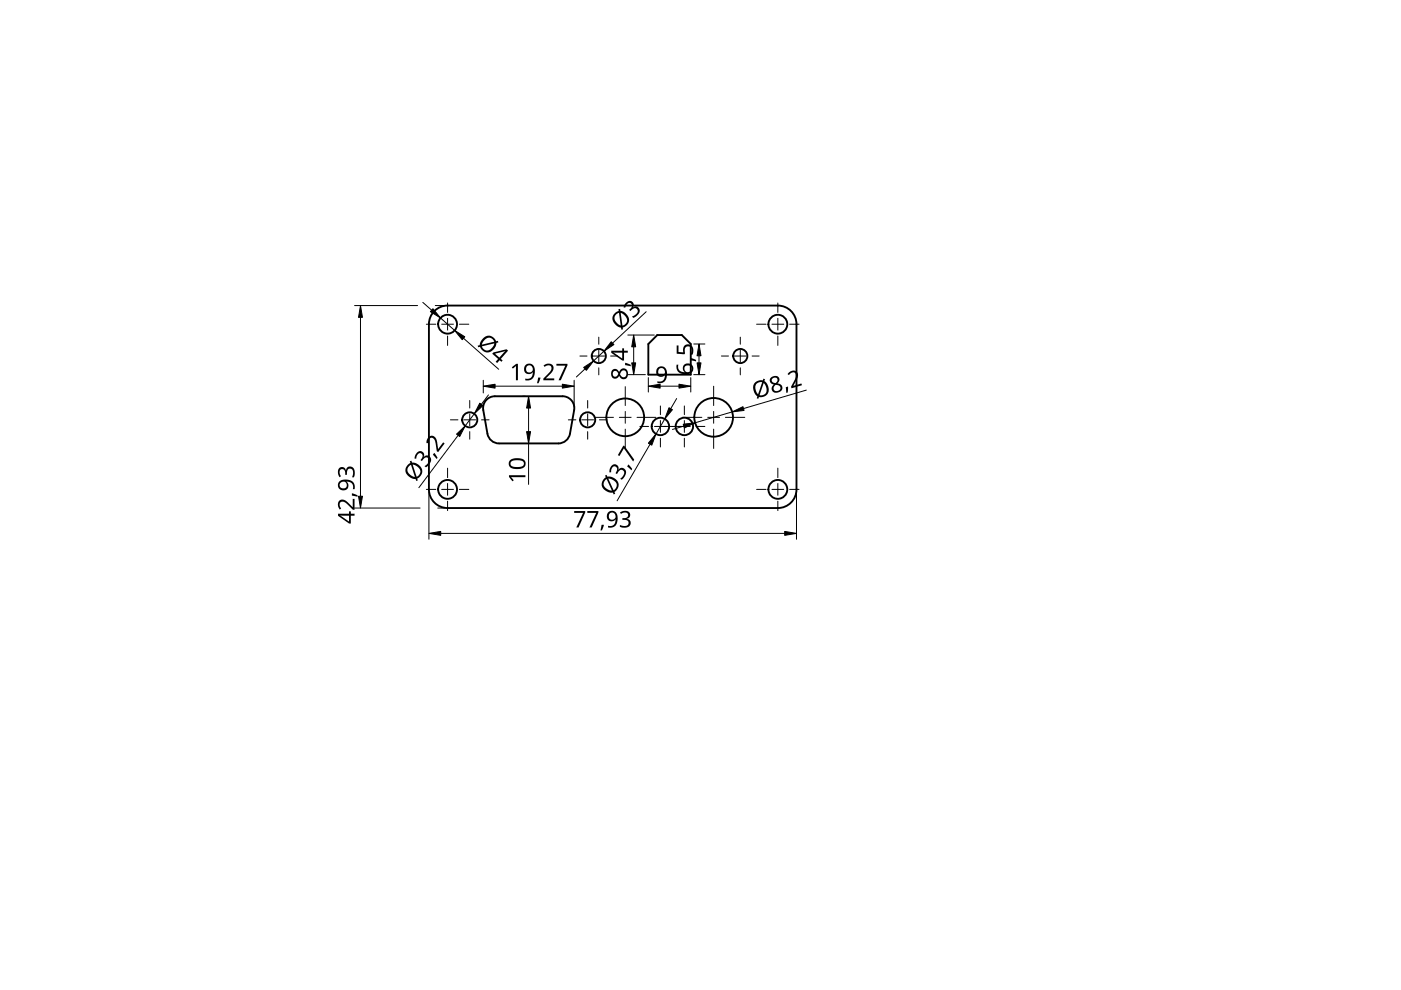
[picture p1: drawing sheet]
<svg xmlns="http://www.w3.org/2000/svg" width="297mm" height="210mm" viewBox="0 0 297 210" stroke-linecap="round" stroke-linejoin="round" font-family="sans-serif">
<g fill="none" stroke="#000" stroke-width=".4">
<path d="M92.1 65.9a3.9 3.9 0 0 1 2.8-1.1h70a4 4 0 0 1 4 3.9v35.1a4 4 0 0 1-4 3.9h-70a4 4 0 0 1-4-3.9v-35.1a3.9 3.9 0 0 1 1.2-2.8zM139.4 71h5.2l1.9 1.9v6.5h-9v-6.5zM103.4 84.6l1-.5 .5-.1h14.4a2.5 2.5 0 0 1 2.4 3l-.9 5a2.5 2.5 0 0 1-2.4 2h-12.6a2.5 2.5 0 0 1-2.5-2l-.9-5.3a2.5 2.5 0 0 1 1-2.1z"/>
<circle cx="94.9" cy="68.7" r="2"/>
<circle cx="127" cy="75.5" r="1.5"/>
<circle cx="157" cy="75.5" r="1.5"/>
<circle cx="164.9" cy="68.7" r="2"/>
<circle cx="99.6" cy="89" r="1.6"/>
<circle cx="124.6" cy="89" r="1.6"/>
<circle cx="132.6" cy="88.5" r="4"/>
<circle cx="140" cy="90.4" r="1.85"/>
<circle cx="145.1" cy="90.4" r="1.85"/>
<circle cx="151.3" cy="88.5" r="4.1"/>
<circle cx="94.9" cy="103.8" r="2"/>
<circle cx="164.9" cy="103.8" r="2"/>
</g>
<g fill="none" stroke="#000" stroke-width=".21">
<path d="M90.4 68.7h2M93.6 68.7h2.5M94.9 64.2v2M94.9 67.5v2.5M94.9 71.2v2M97.4 68.7h2M123 75.5h1.5M125.7 75.5h2.5M127 71.5v1.5M127 74.2v2.5M127 78v1.5M129.5 75.5h1.5"/>
<path d="M153 75.5h1.5M155.7 75.5h2.5M157 71.5v1.5M157 74.2v2.5M157 78v1.5M159.5 75.5h1.5M160.4 68.7h2M163.7 68.7h2.5M164.9 64.2v2M164.9 67.5v2.5M164.9 71.2v2M167.4 68.7h2"/>
<path d="M94.9 99.3v2M95.5 89h1.6M98.3 89h2.5M99.6 84.9v1.6M99.6 87.8v2.5M99.6 91.5v1.6M102.1 89h1.6M120.5 89h1.6M123.3 89h2.5M124.6 84.9v1.6M124.6 87.8v2.5M124.6 91.5v1.6"/>
<path d="M126.1 88.5h4M127.1 89h1.6M131.3 88.5h2.5M132.6 82v4M132.6 87.2v2.5M132.6 91v4M135.1 88.5h4M135.7 90.4h1.8M138.8 90.4h7.5M140 86.1v1.8M140 89.2v2.5M140 92.9v1.9"/>
<path d="M144.7 88.5h4.1M145.1 86.1v1.8M145.1 89.2v2.5M145.1 92.9v1.9M147.6 90.4h1.8M150.1 88.5h2.5M151.3 81.9v4.1M151.3 87.2v2.5M151.3 91v4.1M153.8 88.5h4.1M164.9 99.3v2M90.4 103.8h2"/>
<path d="M93.6 103.8h2.5M94.9 102.5v2.5M94.9 106.3v2M97.4 103.8h2M160.4 103.8h2M163.7 103.8h2.5M164.9 102.5v2.5M164.9 106.3v2M167.4 103.8h2"/>
</g>
<g fill="none" stroke="#000" stroke-width=".21">
<path d="M75.2 64.8h13.3M76.4 67.3v37.9M89.6 64.1l1.9 1.7M92.3 64.8h2M93.4 67.4l3 2.7M98.3 71.7l7.4 6.6M124 78.2l-1.8 1.7M128.1 74.5l-2.2 2M133.1 79.4h3.7M133.1 71h5.6M134.4 73.5v3.4M137 66.1l-7.1 6.7"/>
<path d="M147.1 79.4h2.4M147.1 72.9h2.4M148.2 75.4v1.5M97.1 92.3l-8.3 11.1M100.6 87.7l-2 2.6M102.5 80.6v2.7M103.6 83.7l-1.5 2M105 81.9h14.2M110.8 84h.6M110.8 94h.6M112.1 86.5v5M112.1 94v8.7"/>
<path d="M121.7 80.6v5.7M137.5 80.1v3M137.8 94.2l-7 12M140 81.9h4M140.9 88.8l-1.8 3.2M143.5 84.5l-1.3 2.2M145 90.3l-2.4 .8M146.5 80.1v3M155.2 87.3l-7.8 2.3M171 82.7l-13.4 3.9M75.2 107.7h13.9M90.9 104.4v9.9"/>
<path d="M92.8 107.7h1.5M93.4 113.1h73M168.9 104.4v9.9"/>
</g>
<g fill="#000">
<path d="M132.5 77l1.2 .3v.4l-1.2-.3zM132.8 64.2a.88 .88 0 0 1 1.2-.3 .88 .88 0 0 1 .2 1.3 .93 .93 0 0 1 1.3 .1 .93 .93 0 0 1-.2 1.4l-1 .7-.3-.3a1.24 1.24 0 0 0 1.1-1.5 .71 .71 0 0 0-1.2 .1l-.3 .3-.2-.3a.81 .81 0 0 0 .6-.6 .81 .81 0 0 0-.3-.9 1.02 1.02 0 0 0-1.1 1h-.4zM143.5 73.2h.4v1.4l1 .1a1.17 1.17 0 0 1 .9-1.7 1.17 1.17 0 0 1 1.2 1.6l-.2 .6h-.4a1.03 1.03 0 0 0 .3-1 1.03 1.03 0 0 0-.8-.8 .93 .93 0 0 0-.7 1.5l-.1 .2-1.6-.1zM146.4 75.9l1.2 .4v.3l-1.2-.2zM71.9 99.3a.85 .85 0 0 1 .9-.3 .85 .85 0 0 1 .6 .7 .93 .93 0 0 1 1-.8 .93 .93 0 0 1 .8 1l-.2 1.3h-.4a1.24 1.24 0 0 0-.3-1.8 .71 .71 0 0 0-.7 .9v.4h-.4a.81 .81 0 0 0-.1-.9 .81 .81 0 0 0-.8-.3 1.02 1.02 0 0 0 0 1.5l-.3 .2a1.65 1.65 0 0 1-.1-1.9zM88.4 96a.86 .86 0 0 1 1.2-.2 .86 .86 0 0 1 .2 1.1 .93 .93 0 0 1 1.4-.1 .93 .93 0 0 1 0 1.4l-.9 .9-.3-.3a1.24 1.24 0 0 0 .8-1.6 .71 .71 0 0 0-1.2 .3l-.2 .3-.2-.3a.81 .81 0 0 0 .4-.7 .81 .81 0 0 0-.4-.7 1.02 1.02 0 0 0-.9 1.1h-.4v-.2zM92.1 96l.7 1.1-.2 .2-.8-.9zM90.9 92.7a1.1 1.1 0 0 1 1.2-.1 1.1 1.1 0 0 1 .6 1.1l.2 1.5 1.1-1.4 .3 .2-1.4 1.9-.3-.2-.2-1.6a.98 .98 0 0 0-1.2-1.2l-.3 .4-.1 .7h-.4l.1-.6zM108.5 77.9l1-.8h.3v3.5h-.4v-3l-.7 .6zM114.1 80.1h.5l-.4 1.2h-.3zM115.2 77.5a1.16 1.16 0 0 1 1.4-.4 1.16 1.16 0 0 1 .7 1.1l-.3 .7-1.3 1.3h1.8v.4h-2.3v-.3l1.1-1.1a.98 .98 0 0 0 .3-1.7h-.5l-.6 .3zM118 77.1h2.3v.4l-1.4 3.1h-.5l1.5-3.1h-1.9z"/>
<path d="M129.7 98.7a.85 .85 0 0 1 1.1-.1 .85 .85 0 0 1 .3 1 .93 .93 0 0 1 1.3-.2 .93 .93 0 0 1 .2 1.3l-.8 1-.3-.2a1.24 1.24 0 0 0 .6-1.7 .71 .71 0 0 0-1.1 .4l-.2 .3-.3-.2a.81 .81 0 0 0 .4-.8 .81 .81 0 0 0-.6-.6 1.02 1.02 0 0 0-.7 1.2l-.4 .1v-.3l.1-.6zM133.2 98.5l.8 .9-.1 .3-.9-.8zM132.2 94.5l.3 .1 2 2.8-.3 .5-1.9-2.8-1 1.6-.3-.2zM166.6 82.1l.5-.1-.1 1.2-.3 .1zM167.2 79.1a1.14 1.14 0 0 1 1.7-.4 1.14 1.14 0 0 1 0 1.8l-.7 1.3 1.7-.5 .1 .4-2.2 .6-.1-.3 .8-1.4a.98 .98 0 0 0-.3-1.7l-.4 .2-.5 .4-.3-.2zM74.6 104.6l1.2 .4v.3l-1.2-.2zM71.9 106.2a1.5 1.5 0 0 1 2.1 .6l.8 .7v-1.7h.4v2.3h-.4l-1.1-1.1a.98 .98 0 0 0-1.7-.3v.5l.3 .6-.3 .2a1.46 1.46 0 0 1-.1-1.8zM107.9 100.8h3.5v.4h-3l.5 .6-.3 .3-.7-1zM121.7 108.4h2.4v.3l-1.4 3.1h-.5l1.4-3.1h-1.9zM124.5 108.4h2.4v.3l-1.4 3.1h-.5l1.4-3.1h-1.9zM127.5 111.3h.5l-.4 1.2h-.3zM131.4 108.7a1.25 1.25 0 0 1 1.3-.5 1.25 1.25 0 0 1 .9 1 .85 .85 0 0 1-.7 .8 .93 .93 0 0 1 .8 1 .93 .93 0 0 1-1 .9l-1.3-.2v-.4a1.24 1.24 0 0 0 1.9-.3 .71 .71 0 0 0-1-.8h-.3v-.3a.81 .81 0 0 0 .8-.1 .81 .81 0 0 0 .3-.8 1.02 1.02 0 0 0-1.4 0z"/>
<path d="M102.4 71.7a1.59 1.59 0 0 1 2.8 .7l.4-.1 .1 .3-.5 .1a1.81 1.81 0 0 1-1.2 1.9 1.81 1.81 0 0 1-2.1-.9l-.1-.2-.4 .1-.1-.3 .4-.1 .2-.7zM102.2 73.4a1.23 1.23 0 0 0 1.1 .9 1.23 1.23 0 0 0 1.2-.8l.3-.7zM102.9 72l-.7 1.1 2.6-.6-.6-.8a1.05 1.05 0 0 0-1.3 .3z"/>
<path d="M104.6 74.7l2.8-.7 .3 .3-1.5 1.8 .4 .3-.3 .3-.4-.3-.5 .6-.3-.3 .5-.6-1.2-1.1zM104.9 75l1 .8 1.2-1.4z"/>
<path d="M111.4 77.4a1.22 1.22 0 0 1 1.5-.1 1.22 1.22 0 0 1 .5 1.3 1.64 1.64 0 0 1-2 2v-.3a1.16 1.16 0 0 0 1.2-.2 1.16 1.16 0 0 0 .3-1.2 1.08 1.08 0 0 1-1.6 .1 1.08 1.08 0 0 1 .1-1.6zM111.5 78.2a.76 .76 0 0 0 1.5 0 .76 .76 0 0 0-1.5 0z"/>
<path d="M129.9 78.4a.88 .88 0 0 1 1.4 .5 1 1 0 0 1 1.2-.8 1 1 0 0 1 .6 1.4 .94 .94 0 0 1-.8 .9 .94 .94 0 0 1-1-.7 .91 .91 0 0 1-1.2 .5 .91 .91 0 0 1-.5-1.2zM131.5 79.3a.7 .7 0 0 0 1.4 0 .7 .7 0 0 0-1.4 0zM129.9 79.3a.6 .6 0 0 0 1.2 0 .6 .6 0 0 0-1.2 0z"/>
<path d="M129.6 74.4h2.3v-.5h.4v.5h.8v.4h-.8v1.6h-.4l-2.3-1.6zM130.1 74.7l1.8 1.3v-1.2z"/>
<path d="M131.1 65.5h.4v.4a1.81 1.81 0 0 1 1.8 1.5 1.81 1.81 0 0 1-1.1 2h-.2l.1 .4-.4 .1v-.4a1.84 1.84 0 0 1-1.7-1.3 1.84 1.84 0 0 1 .6-2l.6-.3zM131.6 66.3l.4 2.7a1.23 1.23 0 0 0 1-1 1.23 1.23 0 0 0-.8-1.3zM130.7 66.6l-.2 .2a1.34 1.34 0 0 0 .7 2l.4 .2-.4-2.7z"/>
<path d="M139.4 78a1.22 1.22 0 0 1 1.5-.1 1.22 1.22 0 0 1 .5 1.3 1.64 1.64 0 0 1-2 2v-.4a1.16 1.16 0 0 0 1.2-.1 1.16 1.16 0 0 0 .4-1.2 1.08 1.08 0 0 1-1.7 .1 1.08 1.08 0 0 1 .1-1.6zM139.5 78.8a.76 .76 0 0 0 1.5 0 .76 .76 0 0 0-1.5 0z"/>
<path d="M143.5 77.3h.3a1.18 1.18 0 0 0 1.4 1.6 1.08 1.08 0 0 1-.1-1.6 1.08 1.08 0 0 1 1.6 .1 1.22 1.22 0 0 1 .1 1.4 1.22 1.22 0 0 1-1.3 .5 1.63 1.63 0 0 1-2-2zM145.1 78.2a.76 .76 0 0 0 1.5 0 .76 .76 0 0 0-1.5 0z"/>
<path d="M163.5 80.1a.98 .98 0 0 1 1.1-.4 .98 .98 0 0 1 .6 .9l-.4 .7a1 1 0 0 1 1.1 1 1 1 0 0 1-1.1 1 .94 .94 0 0 1-1.1-.6 .94 .94 0 0 1 .4-1.2h-.2a.85 .85 0 0 1-.4-1.4zM164 82.3a.7 .7 0 0 0 1.4 0 .7 .7 0 0 0-1.4 0zM163.7 80.7a.58 .58 0 0 0 1.1 0 .58 .58 0 0 0-1.1 0z"/>
<path d="M86.9 97.8l.3-.1 .2 .4a1.81 1.81 0 0 1 1.9 1.1 1.81 1.81 0 0 1-.6 2.2l-.2 .1 .1 .4-.4 .1-.1-.4a1.84 1.84 0 0 1-1.8-1 1.84 1.84 0 0 1 .2-2l.5-.4zM87.5 98.5l.8 2.6a1.23 1.23 0 0 0 .8-1.2 1.23 1.23 0 0 0-.9-1.2zM86.7 98.8l-.2 .4a1.34 1.34 0 0 0 1 1.8l.5 .1-.9-2.5z"/>
<path d="M108.1 97.6a2.6 2.6 0 0 1 3.2 .2 1.22 1.22 0 0 1-.2 1.3 1.22 1.22 0 0 1-1.2 .4 1.53 1.53 0 0 1-2-1.1zM108.4 97.8a.75 .75 0 0 0 0 1 .75 .75 0 0 0 .9 .2h1a.69 .69 0 0 0 .8-.7 .69 .69 0 0 0-.8-.7h-1.3z"/>
<path d="M160.1 81.1l.1-.1a1.92 1.92 0 0 1 1.5-.3l.2-.4 .3 .1-.1 .4a1.81 1.81 0 0 1 .9 2.1 1.81 1.81 0 0 1-1.9 1.3h-.2l-.1 .4-.4-.1 .2-.5a2.13 2.13 0 0 1-.5-2.9zM161.9 81.2l-.9 2.6a1.23 1.23 0 0 0 1.4-.5 1.23 1.23 0 0 0-.1-1.5zM160.4 81.4a1.69 1.69 0 0 0 .3 2.2l.9-2.6-.7 .1z"/>
<path d="M71.9 102.1a2.18 2.18 0 0 1 3.3 .6v1h-.4a1.16 1.16 0 0 0-.2-1.2 1.16 1.16 0 0 0-1.1-.4 1.08 1.08 0 0 1 .1 1.6 1.08 1.08 0 0 1-1.6 0 1.16 1.16 0 0 1-.1-1.6zM72 102.8a.76 .76 0 0 0 1.5 0 .76 .76 0 0 0-1.5 0z"/>
<path d="M71.7 108.9h2.3v-.5h.4v.5h.8v.4h-.8v1.7h-.4l-2.3-1.6zM72.1 109.3l1.9 1.3v-1.3z"/>
<path d="M128.3 100.8l.3-.1 .2 .4a1.81 1.81 0 0 1 2.1 .9 1.81 1.81 0 0 1-.5 2.2l-.1 .1 .1 .4-.3 .1-.2-.4a1.84 1.84 0 0 1-1.9-.7 1.84 1.84 0 0 1 0-2.1l.4-.4zM129 101.5l1.1 2.4a1.23 1.23 0 0 0 .6-1.3 1.23 1.23 0 0 0-1-1zM128.4 101.8l-.4 .5a1.34 1.34 0 0 0 1.3 1.7h.4l-1.1-2.4z"/>
<path d="M129 108.6a1.22 1.22 0 0 1 1.4-.1 1.22 1.22 0 0 1 .6 1.3 1.64 1.64 0 0 1-2.1 2v-.3a1.16 1.16 0 0 0 1.2-.2 1.16 1.16 0 0 0 .4-1.2 1.08 1.08 0 0 1-1.6 .1 1.08 1.08 0 0 1 .1-1.6zM129 109.4a.8 .8 0 0 0 1.6 0 .8 .8 0 0 0-1.6 0z"/>
</g>
<g fill="#000" stroke="#000" stroke-width=".21">
<path d="M76.4 64.8l.4 2.5h-.8zM91.8 65.5l1.6 1.9-2.2-1.3zM96.4 70.1l2.1 1.3-.5 .6zM123.7 77.9l2.2-1.4-1.6 2zM129.6 72.5l.6 .6-2.1 1.4zM134.4 71l.4 2.5h-.9zM133.9 76.9h.9l-.4 2.5zM148.2 72.9l.4 2.5h-.8zM147.8 76.9h.8l-.4 2.5zM96.8 92l1.8-1.7-1.1 2.2zM101.7 85.5l.7 .5-1.8 1.7zM102.5 81.9l2.5-.4v.8z"/>
<path d="M112.1 84l.4 2.5h-.8zM111.7 91.5h.8l-.4 2.5zM119.2 81.5l2.5 .4-2.5 .4zM139.1 92l-.9 2.4-.7-.4zM137.5 81.9l2.5-.4v.8zM141.8 86.4l.8 .5-1.7 1.9zM144 81.5l2.5 .4-2.5 .4zM144.9 89.9l2.5-.3-2.3 1.1zM155.2 87.3l2.3-1.1 .3 .8zM76 105.2h.8l-.4 2.5zM90.9 113.1l2.5-.4v.8zM166.4 112.7l2.5 .4-2.5 .4z"/>
</g>
</svg>
